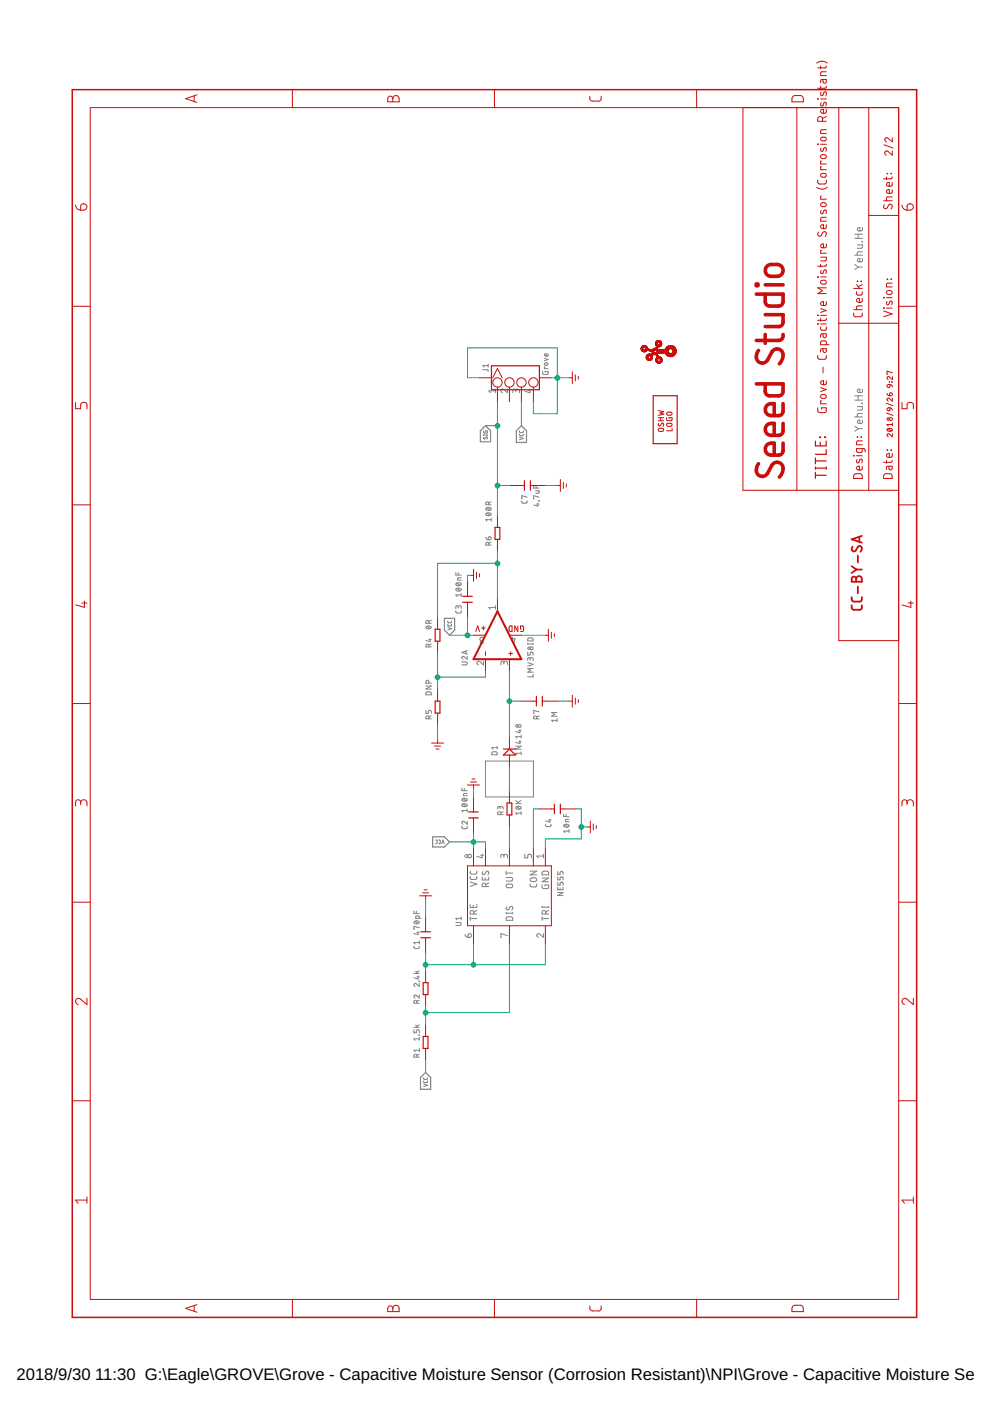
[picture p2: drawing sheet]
<svg xmlns="http://www.w3.org/2000/svg" width="210mm" height="297mm" viewBox="0 0 210 297" stroke-linecap="round" stroke-linejoin="round" font-family="sans-serif">
<defs><g id="words">
<g font-size="3.5">
<text x="3.5" y="292.5">2018/9/30</text>
<text x="20.2" y="292.5">11:30 G:\Eagle\GROVE\Grove - Capacitive Moisture Sensor (Corrosion Resistant)\NPI\Grove - Capacitive Moisture Senso</text>
</g>
</g></defs>
<g fill="none" stroke="#808080" stroke-width=".21">
<path d="M181.2 56.1l.8 .5M181.2 54.1h1.7M181.2 50.5h1.7M181.2 49.7h1.7M181.8 51.9h1.1l-.1 .7h-1M181.9 49.7v.8M182 56.6l-.8 .5M182 56.6h.9M182.8 51.2l.1 .1zM182.9 54.8l-.1 .6-.7 .1a.38 .38 0 0 1-.3-.5 .38 .38 0 0 1 .5-.2v.7M182.9 53.4h-1l-.1 .7M182.9 48.2l-.1 .7-.7 .1a.38 .38 0 0 1-.3-.5 .38 .38 0 0 1 .5-.3v.8"/>
<path d="M102.4 78.4h1l.1 .4M103.5 77.2v.6M103.5 77.5h-1.1l.2 .3M115.1 78.8l.1 .6h.8l.2-.2v-.4h-.6v.2M115.4 76l.8 .2-.8 .3M115.6 77.8h-.2v.4h.8M116.2 75v.4l-.5 .1a.27 .27 0 0 1-.3-.3 .27 .27 0 0 1 .4-.2v.5M102.5 91.4l.1 .4 .7-.1v-.3h-.4v.1M102.5 92.2v.2M102.5 92.2h.8M102.6 92.7v.3l.1 .1 .4-.4h.2l-.1 .4M103.3 92.2v.2"/>
<path d="M105.1 82.9h-1.4l.3 .4M105.1 82.5v.8M107.6 82.5v.8l-.8-.7a.38 .38 0 0 0-.6 .1 .38 .38 0 0 0 .3 .6M109.4 82.9a.38 .38 0 0 1 .3-.4 .38 .38 0 0 1 .4 .4v.4M109.4 83.1l-.1-.4-.3-.2-.2 .2-.1 .6M110.2 92l.1 .4h.6l.1-.4M110.2 91.4l.1 .3h.6l.1-.3M110.2 92.7l.8 .3-.8 .2M112.1 82.7h.6M112.4 82.5v.8l-1.1-.3M181.2 90.4l.8 .5M181.2 88.4h1.7"/>
<path d="M181.2 84.8h1.7M181.2 83.9h1.7M181.8 86.2h1.1l-.1 .6-.1 .1h-.9M181.9 83.9v.9M182 90.9l-.8 .5M182 90.9h.9M182.8 85.5l.1 .1zM182.9 89.1l-.1 .6-.7 .1a.38 .38 0 0 1-.3-.5 .38 .38 0 0 1 .5-.2v.7M182.9 87.7h-1l-.1 .7M182.9 82.5l-.1 .7h-.7a.38 .38 0 0 1-.3-.4 .38 .38 0 0 1 .5-.3v.7M103 113.9l.1 .3 .4 .2M103.1 108.9a.64 .64 0 0 1 1 .2 .63 .63 0 0 1-1.1-.2z"/>
<path d="M103.1 107.7a.64 .64 0 0 1 1 .3 .63 .63 0 0 1-1.1-.2zM103.3 108.8l.6 .5M103.3 107.6l.6 .5M103.6 113.9a.33 .33 0 0 1 .5 .1 .33 .33 0 0 1-.3 .4h-.3zM103.6 107l-.1-.6h-.4l-.1 .6h1.1M103.6 115.6v-.5l-.2-.1h-.3l-.1 .6h1.1M104.1 110.2h-1.1l.3 .3M104.1 109.9v.6M104.1 106.4l-.5 .2M104.1 114.9l-.5 .3M110.6 106.2l.2 .5h.8l.2-.5M111.8 105.4l-1.2-.3v.6h.1"/>
<path d="M113.2 103v.5h1.1M113.5 104.1h.8l-.1 .4-.7 .1M113.7 103v.5M113.8 106.9h.5M114 106.7v.6l-.8-.2M114.2 106.2h.1M114.3 105.4l-1.1-.3v.6h.1M90.4 132.9a.62 .62 0 0 1 1 .2 .63 .63 0 0 1-1.1-.2zM90.6 132.8l.6 .5M90.9 132.2l-.1-.6h-.4l-.1 .6h1.1M90.9 137.2l-.1-.6h-.4l-.1 .6h1.1M90.9 135.6h.5"/>
<path d="M91.2 135.4v.6l-.9-.2M91.4 131.5l-.5 .3M91.4 136.5l-.5 .3M94.9 132.4l.2 .3h.5l.1-.3M94.9 131.7l.2 .4 .5-.1 .1-.3M94.9 133l.8 .3-.8 .3M96.6 129.5l.1 .3 .2 .2 .8-.1 .1-.4M96.6 121.4v.5h1.2M96.7 124.8a.64 .64 0 0 1 1.1 .3 .63 .63 0 0 1-1.1-.2zM96.7 123.7a.64 .64 0 0 1 1.1 .3 .63 .63 0 0 1-1.1-.2zM96.9 124.8l.6 .5M96.9 123.6l.6 .5"/>
<path d="M97.2 128.7l.2-.3 .3 .1 .1 .5M97.2 128.9l-.1-.4-.2-.1-.2 .1-.1 .5M97.2 121.4v.5M97.8 122.5h-.6l-.2 .2v.3h.8M97.8 126.2h-1.2l.3 .3M97.8 125.8v.7M98.8 138v.6M99.1 139.1v.7l-.7-.5a.31 .31 0 0 0-.5 0 .31 .31 0 0 0 .3 .5M99.1 137.9l-1.2 .4 1.2 .4M105.1 128.4v.8M105.1 128.8h-1.4l.3 .4M108.4 135.4h.8l-.3 1.1"/>
<path d="M108.7 135.1v.6M111.9 138.3v.6h.5v-.4a.32 .32 0 0 1 .3-.2 .32 .32 0 0 1 .3 .2v.4M111.9 136.4v.3M111.9 136.5h1.1M112 135.4l.8-.1 .2 .6h-1.1zM112.4 139.7l.2-.3 .3 .1 .1 .5M112.4 139.9v-.3l-.3-.2-.2 .2v.4M113 136.4v.3M90.3 150.6v.7h.5v-.4a.32 .32 0 0 1 .3-.3 .32 .32 0 0 1 .3 .3v.4M90.3 145.5h1.1l-1.1 .6h1.1M90.4 146.8l.8-.1 .2 .2v.4h-1.1zM90.9 144.9l-.1-.6h-.4l-.1 .6h1.1"/>
<path d="M90.9 152.4l-.1-.6h-.4l-.1 .6h1.1M91.4 151.8l-.5 .2M97.9 140.3h.8l.4 .3-.2 .3-1 .1M102.5 140.2v.8l-.8-.7a.39 .39 0 0 0-.6 .1 .39 .39 0 0 0 .3 .6M104.4 159.5l.8-.1 .2 .2v.4h-1.1zM105.4 158.2v.6M105.4 158.5h-1.1l.2 .3M106.8 140.6a.38 .38 0 0 1 .4-.4 .38 .38 0 0 1 .4 .4v.4M106.8 140.8v-.4l-.4-.2-.2 .2v.6M109.3 158.2h1.2l-1.2 .6h1.2M110 157.2h.5M110 154.9h.5"/>
<path d="M110.2 157v.6l-.9-.2M110.2 154.7v.7l-.9-.3M110.5 155.9v.6M110.5 159.4v.6M110.5 159.7h-1.2l.3 .3M110.5 156.2h-1.2l.3 .3M111.9 140.5l1.1 .4-1.1 .3M113 143v.5h-1.1M113 141.8h-1.1l.6 .3-.6 .4h1.1M113.8 152.4l-.1-.6h-.4l-.1 .6h1.1M114.3 150.9l-1.1-.3v.7h.1M114.3 151.8l-.5 .2"/>
<path d="M118.1 152.7h-1.1l.2 .3M118.1 152.4v.6M118.1 151.1h-1.1l.6 .4-.6 .3h1.1M92.3 178.1l.4 .2-.1 .5-.3 .1M93 178.1l.3 .2v.5l-.3 .1M93.7 178.9l.2-.8 .3 .8M97.9 175.2v.4l.3 .1 .8-.1 .1-.4M97.9 167.1v.5h1.2M98 170.5a.62 .62 0 0 1 1 .3 .63 .63 0 0 1-1.1-.2zM98 169.4a.62 .62 0 0 1 1 .3 .63 .63 0 0 1-1.1-.2zM98.2 170.5l.6 .5M98.2 169.3l.6 .5"/>
<path d="M98.4 167.1v.5M99.1 168.2h-.7l-.1 .2v.3h.8M99.1 174.1v.7l-.7-.6a.32 .32 0 0 0-.5 .1 .32 .32 0 0 0 .3 .5M99.1 171.9h-1.2l.3 .3M99.1 171.5v.7M102.9 161.4h10.2v7.6h-10.2zM106 171.3l.3-.3h.3l.1 .6M106 171.4v-.3l-.3-.1-.1 .1-.1 .5M106.2 172.7v-.4l-.3-.2h-.2l-.2 .6h1.2M106.7 172.1l-.5 .2M109.3 170.4h1.2M109.3 169.7l.7 .7"/>
<path d="M109.4 171.2a.63 .63 0 0 1 1.1 .1 .61 .61 0 0 1-.6 .3 .61 .61 0 0 1-.5-.4zM109.6 171l.6 .5M110.5 172.4h-1.2l.3 .3M110.5 172.1v.6M110.5 169.7l-.7 .4M115.7 174.8v.3l.3 .2 .7-.1 .1-.4M116.3 173.9h.5M116.6 173.7v.6l-.9-.2M119.5 172.6v.5h1.1M119.6 174.9a.64 .64 0 0 1 1 .3 .61 .61 0 0 1-.6 .2 .61 .61 0 0 1-.5-.4zM119.8 174.8l.6 .5M120 172.6v.5"/>
<path d="M120.6 173.7h-.6l-.1 .2v.3h.7M120.6 176.2h-1.1l.3 .3M120.6 175.9v.6M87.8 193.2v.5h1.1M87.8 195.4a.62 .62 0 0 1 1.1 .3 .63 .63 0 0 1-1.1-.2zM88 195.3l.6 .5M88.3 193.2v.5M88.4 197.7h.5M88.6 197.5v.7l-.8-.3M88.9 194.7l-.1-.5-.6 .1-.1 .4h1.2M88.9 196.7l-1.1-.3v.6h.1M88.9 199.5v.7"/>
<path d="M88.9 199.8h-1.1l.2 .4M96.6 195.6h1l.2 .2-.2 .4h-1M97.8 194.7h-1.2l.3 .3M97.8 194.4v.6M98.6 198.1l.2 .5 .4 .1M99.3 198.1a.39 .39 0 0 1 .6 .1 .39 .39 0 0 1-.3 .5h-.4zM99.7 185.8v.5l.3 .2 .9-.1 .2-.1v-.5M99.7 184.7v.4l.3 .2h.9l.2-.2v-.4M99.7 194.8h1.4M99.7 191.8v.6h1.4v-.6M99.7 194.4v.7M99.7 187l1.4 .5-1.4 .4"/>
<path d="M100.3 191.9v.5M100.5 193.8v-.4a.39 .39 0 0 0-.4-.4 .39 .39 0 0 0-.4 .4v.4h1.4M101.1 193l-.6 .3M101.9 181.3h.6M102.2 181.1v.8l-1.1-.3M102.2 185.9v.7h1.4v-.7M102.4 184.8a.35 .35 0 0 0-.1 .5 .35 .35 0 0 0 .5 0l.3-.4a.32 .32 0 0 1 .4-.2 .32 .32 0 0 1 .1 .5l-.2 .3M102.8 186.1v.5M103 188v-.4a.39 .39 0 0 0-.4-.4 .39 .39 0 0 0-.4 .4v.4h1.4M103.6 187.2l-.6 .3M106.8 181.5a.38 .38 0 0 1 .4-.4 .38 .38 0 0 1 .4 .4v.4M106.8 181.7v-.4l-.4-.2-.2 .2v.6"/>
<path d="M107.3 186h1a.38 .38 0 0 1 .4 .4 .38 .38 0 0 1-.4 .4h-1M107.3 185.1h1.4M107.3 184.7v.8M107.3 193.5v.3M107.3 193.6h1.4M107.4 187.6l.9-.2a.39 .39 0 0 1 .4 .4 .39 .39 0 0 1-.4 .4l-.9-.1zM107.4 194.5l1.1-.1 .2 .2v.5h-1.4zM107.4 192.3a.35 .35 0 0 0 0 .5 .35 .35 0 0 0 .5 0l.2-.5a.32 .32 0 0 1 .5-.1 .32 .32 0 0 1 .1 .5l-.2 .3M107.6 198.4l-1.4-.4v.7h.2M108.7 193.5v.3M111.3 181.1v.8h.6v-.5a.39 .39 0 0 1 .4-.3 .39 .39 0 0 1 .4 .3v.5M112.4 187.4v.5l.3 .1h.9l.2-.1v-.5"/>
<path d="M112.4 184.7h1.4l-1.4 .8h1.4M112.5 186.2l.9-.1a.39 .39 0 0 1 .4 .4 .39 .39 0 0 1-.4 .4l-.9-.1zM114.9 187.6l.1 .6 .1 .2h.9l.3-.2v-.6h-.8v.3M114.9 192.2v.3M114.9 194.4v.7M114.9 186.2h1.4l-1.4 .7h1.4M114.9 194.8h1.4M114.9 192.3h1.4M115 184.8l1.1-.1 .2 .2v.6h-1.4zM115.2 198v.7l-.8-.6a.38 .38 0 0 0-.6 .1 .38 .38 0 0 0 .3 .5M115.2 181.5h-1.4l.3 .4M115.2 181.1v.8"/>
<path d="M115.7 193.8v-.4a.39 .39 0 0 0-.4-.4 .39 .39 0 0 0-.4 .4v.4h1.4M116.3 192.2v.3M116.3 193l-.6 .3M118.2 187v.7h.5v-.4a.32 .32 0 0 1 .4-.3 .32 .32 0 0 1 .3 .3v.4M118.2 185.9v.6h.5v-.3a.32 .32 0 0 1 .4-.3 .32 .32 0 0 1 .3 .3v.3M118.2 184.8v.6h.5v-.4a.32 .32 0 0 1 .4-.2 .32 .32 0 0 1 .3 .2v.4M118.2 189.2h1.2l-1.2 .7h1.2M118.2 188.1v.5h1.2v-.5M118.7 188.3v.3M87.8 218.3v.7h.5v-.4a.32 .32 0 0 1 .3-.3 .32 .32 0 0 1 .3 .3v.4M87.8 200.6v.3l.2 .2h.8l.1-.5M87.8 217.8h1.1"/>
<path d="M87.8 206.4h1.1M88.1 217.3l.4 .5M88.1 205.9l.4 .5M88.4 212.7l-.1-.6h-.4l-.1 .6h1.1M88.4 207.1h.5M88.6 206.9v.7l-.8-.3M88.9 208h.1M88.9 219.4h.1M88.9 208.5v.6l-.6-.5a.31 .31 0 0 0-.5 .1 .31 .31 0 0 0 .2 .4M88.9 210.9v.7l-.6-.6a.32 .32 0 0 0-.5 .1 .32 .32 0 0 0 .2 .5M88.9 219.9v.7M88.9 217.3l-.5 .3"/>
<path d="M88.9 205.9l-.5 .2M88.9 212.1l-.5 .2M88.4 224.1l-.1-.5h-.4l-.1 .5h1.1M88.9 222.4v.6M88.9 220.3h-1.1l.2 .3M88.9 223.5l-.5 .3M88.9 222.7h-1.1l.2 .3M89.8 229.2l.1 .2 .1 .1h.6v-.3M89.8 228.5l.1 .3 .1 .1 .6-.1v-.3M89.8 229.8l.8 .3-.8 .3"/>
<circle cx="115.8" cy="77.2" r=".33"/>
<circle cx="102.1" cy="136.2" r=".31"/>
<circle cx="102.1" cy="135.5" r=".39"/>
<circle cx="112.1" cy="137.4" r=".26"/>
<circle cx="112.7" cy="137.4" r=".33"/>
<circle cx="109.6" cy="153.9" r=".26"/>
<circle cx="110.2" cy="153.9" r=".33"/>
<circle cx="98.9" cy="181.5" r=".31"/>
<circle cx="99.6" cy="181.5" r=".39"/>
</g>
<path d="M102.9 90.3l1.1 1v2.4h-2.1v-2.4zM109.5 91.3l1.1-1 1 1v2.5h-2.1zM94.2 131.1h2.2v2.5l-1.1 1.1-1.1-1.1zM91.7 177.4h2.5l1.1 1.1-1.1 1.1h-2.5zM90.2 227.4l1.1 1.1v2.4h-2.1v-2.4z" fill="none" stroke="#808080" stroke-width=".25"/>
<g fill="none" stroke="#c90d0c" stroke-width=".21">
<path d="M62 19v3.8M104.8 19v3.8M147.7 19v3.8M173.2 13.4a1.77 1.77 0 0 1 2.2 0M174 14v.6M174 18.3v.6M174.1 19.6l-.1 .5 .3 .2 .5-.8h.3v.8M174.5 16.8v.5a.35 .35 0 0 0 .3 .4 .35 .35 0 0 0 .4-.4v-.5l-1 .1-.2 .1v.6M175.2 18.3v.2l-.3 .2h-1.5M175.2 15.2h-1l-.2 .3v.5h1.2M175.2 14l-.2 .4h-1.6M19.1 22.8h171.4v252.7h-171.4z"/>
<path d="M41.2 20.3v1.2M41.8 20.1l-2.4 .8 2.4 .8M82.3 20.6l.5-.2 .4 .2 .1 .3a.67 .67 0 0 1 .7-.6 .67 .67 0 0 1 .6 .6v.7h-2.4zM83.3 20.9v.7M125.1 20.4v.7l.5 .3h1.7l.1-.3 .1-.7M157.5 22.8v81.1h33M168 20.5l.4-.2h1.5l.4 .4v.9h-2.4zM169 22.8v81.1M173.2 39.7a1.77 1.77 0 0 0 2.2 0M173.4 38.2v.6l.4 .2h1.2l.2-.2v-.6M173.4 20.9l.1 .1zM173.4 30.5l.1 .1z"/>
<path d="M174 30.6h1.2M174 21h1.2M174.1 36.9l.7-.1a.4 .4 0 0 1 .4 .4 .4 .4 0 0 1-.4 .4l-.7-.1zM174.1 32.9l.7-.1a.4 .4 0 0 1 .4 .4 .4 .4 0 0 1-.4 .4l-.7-.1zM174.1 31.4l-.1 .6 .3 .1 .4-.7 .4-.1v.8M174.1 29.2l.7-.1a.4 .4 0 0 1 .4 .4 .4 .4 0 0 1-.4 .4l-.7-.1zM174.1 21.8l-.1 .6 .3 .1 .4-.7 .4-.1v.8M174.2 34.2h-.2v.6h1.2M174.2 35.4h-.2v.6h1.2M174.4 25.7v-.5a.51 .51 0 0 0-.5-.5 .51 .51 0 0 0-.5 .5v.5h1.8M175.2 27.5h-1l-.2 .3v.5h1.2M175.2 23.2l-.1 .7-.7 .1a.42 .42 0 0 1-.4-.5 .42 .42 0 0 1 .6-.3v.8"/>
<path d="M175.2 24.7l-.8 .4M177.8 22.8v81.1M184.2 22.8v81.1M187.4 30.7l2 .7M188 37.5v.6M188.1 36.8l.1 .1zM188.9 36.8l.1 .1zM189.2 38.7l-.1 .7-.7 .1a.42 .42 0 0 1-.4-.5 .42 .42 0 0 1 .6-.3v.8M189.2 37.5l-.2 .4h-1.7M189.2 32v.9l-.9-.8a.44 .44 0 0 0-.7 .2 .44 .44 0 0 0 .3 .6M189.2 29.2v.9l-.9-.8a.44 .44 0 0 0-.7 .2 .44 .44 0 0 0 .3 .6M16 43.5l.3 .7 .8 .4"/>
<path d="M17.3 43.3a.69 .69 0 0 1 1.1 .3 .69 .69 0 0 1-.6 1h-.7v-1zM173.4 58.7l.1 .1zM173.5 49.2a.46 .46 0 0 0-.1 .7 .46 .46 0 0 0 .7 0l.3-.6a.46 .46 0 0 1 .7 0 .46 .46 0 0 1 0 .7l-.2 .1M174 54.5h1.2v.7l-.2 .1h-1M174 56v.6M174 58.7h1.2M174.1 59.5l.7-.1a.41 .41 0 0 1 .4 .4 .41 .41 0 0 1-.4 .4l-.7-.1zM174.1 57.3l-.1 .6 .3 .1 .5-.7h.3v.7M174.1 44.6l-.1 .5 .2 .2h.2l.4-.7h.3v.7M174.1 43.1l.7-.1a.41 .41 0 0 1 .4 .4 .41 .41 0 0 1-.4 .4l-.7-.1zM174.2 41.6h-.2v.6h1.2M174.2 53.1h-.2v.6h1.2"/>
<path d="M175.2 56l-.2 .4-1.6 .1M175.2 51.7l-.1 .8h-.7a.42 .42 0 0 1-.4-.5 .42 .42 0 0 1 .6-.3v.8M175.2 47.6l-.1 .8-.7 .1a.43 .43 0 0 1-.4-.6 .43 .43 0 0 1 .6-.3v.9M175.2 46.1h-1l-.2 .3v.5h1.2M181.8 59.6l.1 .1zM182.6 59.6l.1 .1zM184.2 45.7h6.3M187.3 42.6h1.9M187.5 43.4l-.1 .6 .3 .3 .3-.1 .4-.7a.46 .46 0 0 1 .7-.1 .46 .46 0 0 1 0 .7l-.2 .2M188.1 59.2l.1 .1zM188.9 59.2l.1 .1zM189.2 41.8h-1.2v.8"/>
<path d="M189.2 40.2l-.1 .7-.7 .1a.42 .42 0 0 1-.4-.5 .42 .42 0 0 1 .6-.3v.8M191.2 43.5l.4 .7 .7 .4M192.5 43.3a.69 .69 0 0 1 1.1 .3 .69 .69 0 0 1-.6 1h-.7v-1zM15.3 64.9h3.8M121.3 78.8v2.6M122 79.5v1.2M122.6 79.8v.6M173.4 75.4v.5l.4 .3h1.2l.2-.3v-.5M173.4 66.8l.1 .1zM173.4 68.6l.1 .1zM174 69.3v.5l.3 .2 .8-.1 .1-.6M174 67.5v.6"/>
<path d="M174 68.7h1.2M174 66.9h1.2M174 65.4l1.2 .4-1.2 .4M174.5 73.9v.5a.35 .35 0 0 0 .3 .3 .35 .35 0 0 0 .4-.3v-.5l-1 .1-.2 .1v.5M174.5 70.8v.4a.35 .35 0 0 0 .3 .4 .35 .35 0 0 0 .4-.4v-.4h-1l-.2 .2v.5M174.5 77.9v1.2M175.2 73.1v-.6l-.2-.2h-.7l-.3 .2v.6h1.8M175.2 67.5l-.2 .4h-1.6M175.2 64l-.1 .7-.7 .1a.42 .42 0 0 1-.4-.6 .42 .42 0 0 1 .6-.2v.8M175.2 61h-1.8l1 .6-1 .7h1.8M177.8 68.5h12.7M181 66.4v.5l.4 .3 1.2-.1 .2-.2v-.5"/>
<path d="M181 65.7h1.8M181 61.2h1.8M181.6 61.8v.6l.3 .2 .8-.1 .1-.7M181.6 60.3l.6 .9M182.8 64.9h-1.1l-.1 .8M182.8 63.3l-.1 .7-.7 .1a.43 .43 0 0 1-.4-.5 .43 .43 0 0 1 .6-.3v.8M182.8 60.3l-.8 .5M187.3 63.1l.2 .1zM187.3 65.3l.2 .1zM187.3 65.9l1.9 .6-1.9 .7M188 65.3h1.2M188 63.1h1.2"/>
<path d="M188 63.9v.6l.2 .1 .3-.1 .2-.6h.4v.7M188.1 61.7l.7-.1a.41 .41 0 0 1 .4 .4 .41 .41 0 0 1-.4 .4l-.7-.1zM189.2 60h-1l-.2 .3v.5h1.2M189.2 79.8v.7l-.6-.6a.31 .31 0 0 0-.5 .1 .31 .31 0 0 0 .2 .5M189.2 79l-1.1-.3v.6h.1M190.5 64.9h3.9M16 85.3v1.4h1.1v-.8a.68 .68 0 0 1 .7-.6 .68 .68 0 0 1 .6 .6v.8M101.7 80.1h2.5M104.5 80.1l1-2 1 2M105.5 82.1v3.1M108 82.1v3.1M110.6 82.1v3.1"/>
<path d="M113.1 82.1v3.1M114.4 80.1h2.5M120.7 80.1h.6M139.6 89.2h1.1M139.6 88.6h1.1M139.6 87l1.1 .3-.8 .3 .8 .2-1.1 .3M139.6 90.9l.8-.1 .3 .1v.3l-.2 .2h-.8l-.1-.2zM139.7 89.8l-.1 .4 .2 .1 .4-.5a.32 .32 0 0 1 .5 .1 .32 .32 0 0 1-.1 .5M140.1 88.6v.6M141.3 88.6l.2 .6 .9-.1 .1-.5h-.6v.2M141.4 89.9l.9-.1 .2 .3-.2 .3h-.8l-.2-.3zM141.4 87.5l.8-.1 .2 .1 .1 .3-.2 .2h-.7l-.3-.2z"/>
<path d="M142.5 90.8v.5h-1.2M173.4 86.5v.6l.2 .3 1.2 .1 .4-.3v-.7h-1v.3M174 82.2l1.2 .4-1.2 .4M174.1 83.8l.7-.1a.4 .4 0 0 1 .4 .4 .4 .4 0 0 1-.4 .4l-.7-.2zM174.2 85h-.2v.6h1.2M175.2 80.7l-.1 .8-.7 .1a.43 .43 0 0 1-.4-.6 .43 .43 0 0 1 .6-.3v.9M181 96.6l.1 .1zM181.6 96.6h1.2M181.7 97.4l-.1 .6 .3 .1 .5-.7h.3v.7M181.8 92.6l.1 .1zM182.6 92.6l.1 .1zM182.8 98.8l-.1 .8-.7 .1a.42 .42 0 0 1-.4-.6 .42 .42 0 0 1 .6-.3v.9"/>
<path d="M182.8 95.1v.6l-.2 .2h-.7l-.3-.2v-.6h1.5l.3 .2v.5M182.8 93.5h-.9l-.3 .3v.5h1.2M187.9 87.6l1.4 .5M187.9 85.5l1.4 .5M188 97.6v.6M188.1 83.4l.2 .4 .3 .1M188.1 95.4l.1 .1zM188.1 86.6l.6-.1v.3a.32 .32 0 0 1-.4 .3 .32 .32 0 0 1-.2-.5zM188.1 81.6l.6-.1v.4a.32 .32 0 0 1-.4 .2 .32 .32 0 0 1-.2-.5zM188.2 91a.64 .64 0 0 1 1 .2 .63 .63 0 0 1-1.1-.2zM188.3 90.9l.7 .5M188.5 98.8v.5a.35 .35 0 0 0 .3 .4 .35 .35 0 0 0 .4-.4v-.5l-1 .1-.2 .1v.6"/>
<path d="M188.6 81h.1M188.7 83.4a.32 .32 0 0 1 .5 .1 .32 .32 0 0 1-.3 .4h-.3zM188.7 86.5l.3 .1 .2 .4M188.7 81.5l.4 .2 .1 .3M188.9 95.4l.1 .1zM189.1 81h.1M189.2 97.6l-.2 .4h-1.7M189.2 96.2l-.1 .7-.7 .1a.42 .42 0 0 1-.4-.6 .42 .42 0 0 1 .6-.2v.8M189.2 92v.6l-.6-.5a.32 .32 0 0 0-.5 0 .32 .32 0 0 0 .2 .5M189.2 84.4v.6l-.6-.5a.31 .31 0 0 0-.5 .1 .31 .31 0 0 0 .2 .4M189.2 89.7v.6M189.2 90h-1.1l.2 .3"/>
<path d="M191.2 85.3v1.4h1.1v-.8a.68 .68 0 0 1 .7-.6 .68 .68 0 0 1 .7 .6v.8M15.3 107h3.8M105.5 109.3v2.5M105.5 114.4v2.5M108 102.9h3.2M112.5 102.9h3.1M118.2 102.9h.6M118.8 101.7v2.5M119.4 102.3v1.3M120.1 102.6v.7M177.8 104.1v31.7h12.7M181.2 100.5h1.4l.2 .3v.7h-1.8v-.7z"/>
<path d="M187.4 100.6l.3-.1h1.1l.3 .3 .1 .7h-1.9zM190.5 107h3.9M17.4 127.8h1M17.9 127.4v1.4l-1.9-.6M92.8 130.9v2.5M92.8 136v2.5M99.1 123.3v3.1M99.1 127.7v3.2M99.8 122h.6M100.4 120.7v2.6M100.4 134.7h2.5M100.9 133.9l.4-1.2 .4 1.2"/>
<path d="M101 121.3v1.3M101.7 121.7v.6M102.1 133.2h.8M102.5 132.8v.7M102.9 138.2v.8M102.9 139.8v2.5M105.5 127.1v2.5M107.9 138.6h.8M108 132.8l.6-.1v1.2h-.5l-.2-.2zM108 139.8v2.5M108 134.7h2.6M108.3 138.2v.8"/>
<path d="M109.8 132.7v1.2l-.7-1.2v1.2M110.6 133.3h-.2v-.6l.5 .1 .1 1-.6 .1M115.6 134.7h.7M116.3 133.4v2.6M116.9 134v1.3M117.5 134.4v.6M192.6 127.8h1.1M193.1 127.4v1.4l-1.9-.6M15.3 149.2h3.8M91.5 157.5h2.5M92.1 158.2h1.3M92.5 158.8h.6"/>
<path d="M92.8 146.1v2.6M92.8 151.2v2.5M92.8 156.9v.6M108 156.3v2.5M110.6 148.7h3.1M115 148.7h3.2M120.7 148.7h.6M121.3 147.4v2.5M122 148v1.3M122.6 148.3v.7M190.5 149.2h3.9M17.1 170.2a.67 .67 0 0 1 .7-.7 .67 .67 0 0 1 .6 .7v.7"/>
<path d="M17.1 170.6v-.5a.54 .54 0 0 0-.5-.5 .54 .54 0 0 0-.6 .5v.8M99.1 166.4h2.6M99.8 165.8h1.2M100.1 165.2h.6M100.4 166.4v.7M100.4 169v3.1M100.4 173.4v3.2M100.4 179.8v3.8M102.9 179.8v3.8M108 160.1v2.5M108 167.7v2.5M108 172.8v2.5"/>
<path d="M108 179.8v3.8M113.1 179.8v3.8M114.4 171.5h3.1M115.6 179.8v3.8M118.8 171.5h3.2M124.5 175.3h.7M125.2 174.1v2.5M125.8 174.7v1.3M126.4 175v.6M192.3 170.2a.67 .67 0 0 1 .7-.7 .67 .67 0 0 1 .7 .7v.7M192.3 170.6v-.5a.54 .54 0 0 0-.5-.5 .54 .54 0 0 0-.6 .5v.8M15.3 191.3h3.8"/>
<path d="M89 189.9h2.5M89.6 189.3h1.3M89.9 188.7h.7M90.2 189.9v.7M90.2 194.4v3.1M90.2 198.8v3.2M99.1 183.6h17.8v12.7h-17.8zM100.4 196.3v3.8M108 196.3v3.8M115.6 196.3v3.8M190.5 191.3h3.9M18.4 211.7v1.3l-1.3-1.1a.66 .66 0 0 0-1 .2 .66 .66 0 0 0 .5 .9"/>
<path d="M90.2 205.8v2.5M90.2 210.9v2.5M90.2 217.2v2.6M193.7 211.7v1.3l-1.4-1.1a.66 .66 0 0 0-1 .2 .66 .66 0 0 0 .5 .9M15.3 233.4h3.8M90.2 222.3v2.5M190.5 233.4h3.9M18.4 254.4h-2.4l.6 .7M18.4 253.8v1.3M193.7 254.4h-2.5l.6 .7M193.7 253.8v1.3M41.2 276.8v1.2"/>
<path d="M41.8 276.6l-2.4 .8 2.4 .8M62 275.5v3.8M82.3 277.1l.5-.2 .4 .2 .1 .3a.67 .67 0 0 1 .7-.7 .67 .67 0 0 1 .6 .7v.7h-2.4zM83.3 277.4v.7M104.8 275.5v3.8M125.1 276.9v.7l.5 .3h1.5l.3-.3 .1-.7M147.7 275.5v3.8M168 277l.6-.3 1.5 .2a1.19 1.19 0 0 1 .2 1.2h-2.4z"/>
<circle cx="105.5" cy="81.1" r=".99"/>
<circle cx="108" cy="81.1" r=".99"/>
<circle cx="110.6" cy="81.1" r=".99"/>
<circle cx="113.1" cy="81.1" r=".99"/>
<circle cx="188.3" cy="88.9" r=".25"/>
<circle cx="188.9" cy="88.9" r=".32"/>
</g>
<g fill="none" stroke="#c90d0c" stroke-width=".76">
<path d="M162.7 56.4a2.53 2.53 0 0 1 2.1-.3 1.26 1.26 0 0 1 1.2 1.2 1.26 1.26 0 0 1-1.2 1.3 2.32 2.32 0 0 1-2.1-.3l-.4-.8v-.6zM160.4 62.4h5.6l-.1 2-.3 .4-.5 .1-2.4-.1-.4-.6-.1-1.8M160.4 60.2h.3v.4h-.3zM160.8 74.3a1.54 1.54 0 0 0-.5 1.6 1.54 1.54 0 0 0 1.3 1.1l.5-.1 .5-.3 1.1-2a1.34 1.34 0 0 1 1.8-.4 1.34 1.34 0 0 1 .4 1.9l-.7 1M162.2 66.7h3.8v1.8l-.4 .6-.5 .1h-2.9M162.2 70.9v1.9M162.2 60.4h3.8M166 70.9l-.1 .8-.6 .4-4.9 .1M160.4 81.4h5.6l-.1 2-.3 .4-.5 .1-2.4-.1-.4-.6-.1-1.8M160.8 98.3a1.53 1.53 0 0 0-.5 1.6 1.53 1.53 0 0 0 1.3 1.1l.5-.1 .5-.3 1.1-2a1.34 1.34 0 0 1 1.8-.4 1.34 1.34 0 0 1 .4 1.9l-.7 1.1M166 94v1.8l-.2 .4-.7 .3h-1.6a1.27 1.27 0 0 1-1.2-1.3 1.27 1.27 0 0 1 1.2-1.2h.6v2.5M166 89.8v1.8l-.2 .4-.7 .3h-1.6a1.27 1.27 0 0 1-1.2-1.3 1.27 1.27 0 0 1 1.2-1.2h.6v2.5"/>
<path d="M166 85.6v1.8l-.2 .4-.7 .3h-1.6a1.27 1.27 0 0 1-1.2-1.3 1.27 1.27 0 0 1 1.2-1.2h.6v2.5"/>
</g>
<g fill="none" stroke="#c90d0c" stroke-width=".25">
<path d="M104.2 77.6h10.2v5h-10.2zM138.5 83.9h5.1v10.2h-5.1zM172.9 93.5v1h2.3v-1M172.9 97.1v1.3M172.9 99v.5M172.9 99.3h2.3M172.9 97.7h2.3M173.8 92.6l.2 .2zM173.9 93.8v.7M174.9 92.6l.1 .2zM175.2 95.3v1h-2.3M175.2 99v.5"/>
<path d="M105 111.8h1v2.6h-1zM111.2 101.9v2M112.5 101.9v2M172.9 100.8h2.3M172.9 100.1v1.3M92.3 133.4h1v2.6h-1zM98.1 126.4h2M98.1 127.7h2M92.3 148.7h1v2.5h-1zM106.7 158.8h2.6M108 158.8l1.3 1.3h-2.6zM113.7 147.6v2.1"/>
<path d="M115 147.6v2.1M99.4 172.1h2M99.4 173.4h2M107.5 170.2h1v2.6h-1zM117.5 170.5v2M118.8 170.5v2M89.2 197.5h2M89.2 198.8h2M89.7 208.3h1v2.6h-1zM89.7 219.8h1v2.5h-1z"/>
</g>
<path d="M15.3 19h179.1v260.3h-179.1z" fill="none" stroke="#c90d0c" stroke-width=".32"/>
<path d="M180.8 115.9a.54 .54 0 0 0-.1 .8 .54 .54 0 0 0 .8 0l.3-.7a.49 .49 0 0 1 .7-.1 .49 .49 0 0 1 .2 .6l-.3 .5M181.9 117.8v1.5M182.2 113.8v1.1M182.7 113.6l-2.1 .7 2.1 .8M180.6 128.3v.7l.5 .3 1.4-.1 .2-.2v-.7M180.6 126.6v.7l.5 .3 1.4-.1 .2-.3v-.6M180.6 120l1 .8M180.7 122.4l.4-.1 .3 .1 .1 .3a.6 .6 0 0 1 .6-.6 .6 .6 0 0 1 .6 .6v.6h-2.1zM181.5 122.7v.6M181.6 120.8l-1 .7M181.6 120.8h1.1M181.9 124.4v1.4" fill="none" stroke="#c90d0c" stroke-width=".38"/>
<g fill="#c90d0c" stroke="#c90d0c" stroke-width=".21">
<path d="M143.3 74.2l.1 .5z"/>
<path d="M143.3 74.1v.7z"/>
<path d="M143.3 74v.9z"/>
<path d="M143.2 74l.1 .9z"/>
<path d="M143.2 73.9l.1 1.1z"/>
<path d="M143.2 73.9v1.1z"/>
<path d="M143.2 73.8v1.3z"/>
<path d="M143.1 73.8l.1 1.3z"/>
<path d="M143.1 73.7v1.5z"/>
<path d="M143 73.7l.1 1.5z"/>
<path d="M143 73.6v1.6z"/>
<path d="M143 73.6v1.7z"/>
<path d="M142.9 73.6l.1 1.7z"/>
<path d="M142.9 73.5l.1 1.9z"/>
<path d="M142.9 73.5v1.9z"/>
<path d="M142.8 73.5l.1 1.9z"/>
<path d="M142.8 73.4v2z"/>
<path d="M142.7 73.4l.1 2.1z"/>
<path d="M142.7 74.5v1z"/>
<path d="M142.7 73.4v1z"/>
<path d="M142.7 74.6v.9z"/>
<path d="M142.7 73.4v.9z"/>
<path d="M142.7 74.7v.8z"/>
<path d="M142.7 73.4v.8z"/>
<path d="M142.6 74.7l.1 .8z"/>
<path d="M142.6 73.4l.1 .8z"/>
<path d="M142.6 74.8v.7z"/>
<path d="M142.6 73.3v.8z"/>
<path d="M142.5 74.8l.1 .8z"/>
<path d="M142.5 73.3l.1 .7z"/>
<path d="M142.5 74.9v.6z"/>
<path d="M142.5 73.3v.7z"/>
<path d="M142.5 74.9v.7z"/>
<path d="M142.4 74.9l.1 .7z"/>
<path d="M142.4 73.3l.1 .7z"/>
<path d="M142.4 75v.6z"/>
<path d="M142.4 73.3v.7z"/>
<path d="M142.3 75l.1 .6z"/>
<path d="M142.3 73.3l.1 .6z"/>
<path d="M142.3 74.9l.1 .7z"/>
<path d="M142.3 75v.6z"/>
<path d="M142.3 73.3v.6z"/>
<path d="M142.2 75l.1 .6z"/>
<path d="M142.2 73.3l.1 .6z"/>
<path d="M142.2 75v.6z"/>
<path d="M142.2 73.3v.6z"/>
<path d="M142.1 75l.1 .6z"/>
<path d="M142.1 73.3l.1 .6z"/>
<path d="M142.1 75v.6z"/>
<path d="M142.1 73.3v.6z"/>
<path d="M142 75l.1 .6z"/>
<path d="M142 73.3l.1 .6z"/>
<path d="M142 74.9l.1 .7z"/>
<path d="M142 75v.6z"/>
<path d="M142 73.3v.6z"/>
<path d="M142 73.3v.7z"/>
<path d="M141.9 74.9l.1 .7z"/>
<path d="M141.9 73.3l.1 .7z"/>
<path d="M141.9 74.9v.7z"/>
<path d="M141.9 73.3v.7z"/>
<path d="M141.9 74.9v.6z"/>
<path d="M141.8 74.9l.1 .6z"/>
<path d="M141.8 73.3l.1 .7z"/>
<path d="M141.8 74.8l.1 .8z"/>
<path d="M141.8 73.3l.1 .8z"/>
<path d="M141.8 74.8v.7z"/>
<path d="M141.8 73.3v.8z"/>
<path d="M141.7 74.7l.1 .8z"/>
<path d="M141.7 73.4l.1 .7z"/>
<path d="M141.7 73.4l.1 .8z"/>
<path d="M141.7 74.7v.8z"/>
<path d="M141.7 73.4v.8z"/>
<path d="M141.7 74.6v.9z"/>
<path d="M141.7 73.4v.9z"/>
<path d="M141.6 73.4l.1 2.1z"/>
<path d="M141.6 73.4v2.1z"/>
<path d="M141.6 73.4v2z"/>
<path d="M141.5 73.5l.1 1.9z"/>
<path d="M141.5 73.5v1.9z"/>
<path d="M141.4 73.5l.1 1.9z"/>
<path d="M141.4 73.6l.1 1.7z"/>
<path d="M141.4 73.6v1.7z"/>
<path d="M141.3 73.6l.1 1.6z"/>
<path d="M141.3 73.7l.1 1.5z"/>
<path d="M141.3 73.7v1.5z"/>
<path d="M141.2 73.8l.1 1.3z"/>
<path d="M141.2 73.8v1.3z"/>
<path d="M141.2 73.9v1.1z"/>
<path d="M141.1 73.9l.1 1.1z"/>
<path d="M141.1 74v.9z"/>
<path d="M141 74.1l.1 .8z"/>
<path d="M141 74.1v.7z"/>
<path d="M140.9 74.1l.1 .7z"/>
<path d="M140.9 74.1v.7z"/>
<path d="M140.8 74.1l.1 .7z"/>
<path d="M140.8 74.1v.7z"/>
<path d="M140.7 74.1l.1 .7z"/>
<path d="M140.7 74.1v.7z"/>
<path d="M140.6 74.1l.1 .7z"/>
<path d="M140.6 74.1v.7z"/>
<path d="M140.5 74.2l.1 .6z"/>
<path d="M140.5 74.2v.6z"/>
<path d="M140.4 74.2l.1 .6z"/>
<path d="M140.4 74.2v.6z"/>
<path d="M140.3 76.2l.1 .3z"/>
<path d="M140.3 74.2l.1 .6z"/>
<path d="M140.3 76.1l.1 .5z"/>
<path d="M140.3 76.1v.5z"/>
<path d="M140.3 74.2v.6z"/>
<path d="M140.3 76v.7z"/>
<path d="M140.3 72.7v.3z"/>
<path d="M140.3 75.9v.8z"/>
<path d="M140.3 72.6v.5z"/>
<path d="M140.2 75.9l.1 .9z"/>
<path d="M140.2 74.2l.1 .6z"/>
<path d="M140.2 72.6l.1 .6z"/>
<path d="M140.2 75.9v.9z"/>
<path d="M140.2 74.2v.6z"/>
<path d="M140.2 72.5v.7z"/>
<path d="M140.2 72.5v.8z"/>
<path d="M140.1 75.8l.1 1.1z"/>
<path d="M140.1 74.2l.1 .6z"/>
<path d="M140.1 72.5l.1 .8z"/>
<path d="M140.1 72.4l.1 .9z"/>
<path d="M140.1 75.8v1.1z"/>
<path d="M140.1 74.2v.6z"/>
<path d="M140.1 72.4v.9z"/>
<path d="M140.1 72.4v1z"/>
<path d="M140 75.8l.1 1.1z"/>
<path d="M140 74.2l.1 .6z"/>
<path d="M140 72.3l.1 1.1z"/>
<path d="M140 76.4l.1 .5z"/>
<path d="M140 75.7l.1 .6z"/>
<path d="M140 76.5v.4z"/>
<path d="M140 75.7v.5z"/>
<path d="M140 74.2v.6z"/>
<path d="M140 72.3v1.1z"/>
<path d="M139.9 76.5l.1 .5z"/>
<path d="M139.9 75.7l.1 .4z"/>
<path d="M139.9 74.2l.1 .6z"/>
<path d="M139.9 72.9l.1 .6z"/>
<path d="M139.9 72.3l.1 .5z"/>
<path d="M139.9 76.6l.1 .4z"/>
<path d="M139.9 73l.1 .5z"/>
<path d="M139.9 72.3l.1 .4z"/>
<path d="M139.9 76.6v.4z"/>
<path d="M139.9 75.7v.4z"/>
<path d="M139.9 74.2v.6z"/>
<path d="M139.9 73v.5z"/>
<path d="M139.9 72.3v.4z"/>
<path d="M139.9 73.1v.4z"/>
<path d="M139.9 72.2v.5z"/>
<path d="M139.8 76.6l.1 .4z"/>
<path d="M139.8 75.7l.1 .3z"/>
<path d="M139.8 74.2l.1 .6z"/>
<path d="M139.8 73.1l.1 .4z"/>
<path d="M139.8 72.2l.1 .4z"/>
<path d="M139.8 76.6v.4z"/>
<path d="M139.8 75.7v.3z"/>
<path d="M139.8 74.2v.6z"/>
<path d="M139.8 73.1v.4z"/>
<path d="M139.8 72.2v.4z"/>
<path d="M139.7 76.6l.1 .4z"/>
<path d="M139.7 75.7l.1 .3z"/>
<path d="M139.7 74.2l.1 .6z"/>
<path d="M139.7 73.2l.1 .3z"/>
<path d="M139.7 72.2l.1 .3z"/>
<path d="M139.7 76.6v.4z"/>
<path d="M139.7 75.7v.3z"/>
<path d="M139.7 74.2v.6z"/>
<path d="M139.7 73.2v.4z"/>
<path d="M139.7 72.2v.3z"/>
<path d="M139.7 75.6v.4z"/>
<path d="M139.6 76.6l.1 .4z"/>
<path d="M139.6 75.6l.1 .4z"/>
<path d="M139.6 74.2l.1 .6z"/>
<path d="M139.6 73.2l.1 .3z"/>
<path d="M139.6 72.2l.1 .3z"/>
<path d="M139.6 76.6v.4z"/>
<path d="M139.6 75.6v.4z"/>
<path d="M139.6 74.2v.6z"/>
<path d="M139.6 73.2v.3z"/>
<path d="M139.6 72.2v.3z"/>
<path d="M139.6 73.2v.4z"/>
<path d="M139.5 76.6l.1 .4z"/>
<path d="M139.5 75.5l.1 .6z"/>
<path d="M139.5 74.2l.1 .7z"/>
<path d="M139.5 73.2l.1 .4z"/>
<path d="M139.5 72.2l.1 .3z"/>
<path d="M139.5 76.6v.4z"/>
<path d="M139.5 75.4v.7z"/>
<path d="M139.5 74.2v.7z"/>
<path d="M139.5 73.2v.4z"/>
<path d="M139.5 72.2v.3z"/>
<path d="M139.4 76.5l.1 .5z"/>
<path d="M139.4 75.4l.1 .7z"/>
<path d="M139.4 74.1l.1 .8z"/>
<path d="M139.4 73.1l.1 .5z"/>
<path d="M139.4 72.2l.1 .4z"/>
<path d="M139.4 76.5l.1 .4z"/>
<path d="M139.4 75.3l.1 .8z"/>
<path d="M139.4 73.1l.1 .6z"/>
<path d="M139.4 76.5v.4z"/>
<path d="M139.4 75.2v1z"/>
<path d="M139.4 74v1z"/>
<path d="M139.4 73.1v.6z"/>
<path d="M139.4 72.2v.4z"/>
<path d="M139.4 76.4v.5z"/>
<path d="M139.4 75.1v1.2z"/>
<path d="M139.4 73.1v.7z"/>
<path d="M139.4 74v2.9z"/>
<path d="M139.4 73v.8z"/>
<path d="M139.4 72.2v.5z"/>
<path d="M139.3 74l.1 2.9z"/>
<path d="M139.3 73l.1 .9z"/>
<path d="M139.3 72.2l.1 .5z"/>
<path d="M139.3 72.9v4z"/>
<path d="M139.3 72.3v.4z"/>
<path d="M139.3 72.3v4.6z"/>
<path d="M139.3 75.8v1z"/>
<path d="M139.3 72.3v3.3z"/>
<path d="M139.2 75.8l.1 1z"/>
<path d="M139.2 74.6l.1 .9z"/>
<path d="M139.2 72.3l.1 2.1z"/>
<path d="M139.2 75.9v.9z"/>
<path d="M139.2 74.7v.8z"/>
<path d="M139.2 72.3v2.1z"/>
<path d="M139.2 74.7v.7z"/>
<path d="M139.2 73.5v.9z"/>
<path d="M139.2 72.3v1.1z"/>
<path d="M139.1 75.9l.1 .9z"/>
<path d="M139.1 74.7l.1 .6z"/>
<path d="M139.1 73.6l.1 .7z"/>
<path d="M139.1 72.4l.1 1z"/>
<path d="M139.1 76l.1 .7z"/>
<path d="M139.1 74.8l.1 .4z"/>
<path d="M139.1 72.4l.1 .9z"/>
<path d="M139.1 76v.6z"/>
<path d="M139.1 74.8v.4z"/>
<path d="M139.1 73.7v.6z"/>
<path d="M139.1 72.4v.9z"/>
<path d="M139.1 76.1v.5z"/>
<path d="M139.1 73.8v.5z"/>
<path d="M139.1 72.5v.8z"/>
<path d="M139 76.1l.1 .5z"/>
<path d="M139 74.8l.1 .4z"/>
<path d="M139 73.8l.1 .4z"/>
<path d="M139 72.5l.1 .7z"/>
<path d="M139 76.3l.1 .1z"/>
<path d="M139 72.6l.1 .6z"/>
<path d="M139 74.8v.4z"/>
<path d="M139 73.9v.3z"/>
<path d="M139 72.6v.6z"/>
<path d="M139 72.6v.5z"/>
<path d="M138.9 74.8l.1 .4z"/>
<path d="M138.9 73.9l.1 .3z"/>
<path d="M138.9 72.8l.1 .2z"/>
<path d="M138.9 74.8v.4z"/>
<path d="M138.9 73.9v.3z"/>
<path d="M138.8 74.8l.1 .4z"/>
<path d="M138.8 73.9l.1 .3z"/>
<path d="M138.8 74.8v.4z"/>
<path d="M138.8 73.9v.3z"/>
<path d="M138.7 74.8l.1 .4z"/>
<path d="M138.7 73.9l.1 .4z"/>
<path d="M138.7 74.8v.4z"/>
<path d="M138.7 73.9v.4z"/>
<path d="M138.7 74.7v.5z"/>
<path d="M138.6 74.7l.1 .4z"/>
<path d="M138.6 73.9l.1 .4z"/>
<path d="M138.6 73.9l.1 .5z"/>
<path d="M138.6 74.6v.5z"/>
<path d="M138.6 73.9v.6z"/>
<path d="M138.6 73.9v1.2z"/>
<path d="M138.5 74l.1 1.2z"/>
<path d="M138.5 74v1.2z"/>
<path d="M138.4 74l.1 1.2z"/>
<path d="M138.4 74.1l.1 1.1z"/>
<path d="M138.4 74.1v1.2z"/>
<path d="M138.3 74.1l.1 1.2z"/>
<path d="M138.3 75.6v.3z"/>
<path d="M138.3 75v.4z"/>
<path d="M138.3 74.2v.6z"/>
<path d="M138.3 75v1z"/>
<path d="M138.3 75v1.1z"/>
<path d="M138.3 74.2v.5z"/>
<path d="M138.2 75l.1 1.1z"/>
<path d="M138.2 74.2l.1 .4z"/>
<path d="M138.2 74.2l.1 .3z"/>
<path d="M138.2 75.1v1.1z"/>
<path d="M138.2 74.2v.3z"/>
<path d="M138.1 75.1l.1 1.1z"/>
<path d="M138.1 74.2l.1 .3z"/>
<path d="M138.1 75.1v1.2z"/>
<path d="M138.1 74.2v.3z"/>
<path d="M138 75.1l.1 1.2z"/>
<path d="M138 74.2l.1 .3z"/>
<path d="M138 75.1v1.2z"/>
<path d="M138 74.2v.3z"/>
<path d="M138 75.9v.4z"/>
<path d="M138 75.1v.5z"/>
<path d="M138 74.1v.3z"/>
<path d="M137.9 75.9l.1 .5z"/>
<path d="M137.9 75.1l.1 .5z"/>
<path d="M137.9 74.1l.1 .3z"/>
<path d="M137.9 75.9v.5z"/>
<path d="M137.9 75.1v.4z"/>
<path d="M137.9 74.1v.3z"/>
<path d="M137.9 76v.4z"/>
<path d="M137.8 76l.1 .4z"/>
<path d="M137.8 75.1l.1 .4z"/>
<path d="M137.8 74.1l.1 .3z"/>
<path d="M137.8 76.1v.3z"/>
<path d="M137.8 75.1v.4z"/>
<path d="M137.8 74.1v.3z"/>
<path d="M137.8 75.1v.3z"/>
<path d="M137.7 76.1l.1 .3z"/>
<path d="M137.7 75.1l.1 .3z"/>
<path d="M137.7 74.1l.1 .3z"/>
<path d="M137.7 76.1v.3z"/>
<path d="M137.7 75.1v.3z"/>
<path d="M137.7 74.1v.3z"/>
<path d="M137.6 76.1l.1 .3z"/>
<path d="M137.6 75.1l.1 .3z"/>
<path d="M137.6 74.1l.1 .3z"/>
<path d="M137.6 76.1v.3z"/>
<path d="M137.6 75.1v.3z"/>
<path d="M137.6 74v.3z"/>
<path d="M137.5 76.1l.1 .3z"/>
<path d="M137.5 75.1l.1 .3z"/>
<path d="M137.5 74l.1 .3z"/>
<path d="M137.5 75.1l.1 .4z"/>
<path d="M137.5 76.1v.3z"/>
<path d="M137.5 75.1v.4z"/>
<path d="M137.5 74v.3z"/>
<path d="M137.5 76v.4z"/>
<path d="M137.4 75.9l.1 .5z"/>
<path d="M137.4 75.1l.1 .4z"/>
<path d="M137.4 74l.1 .3z"/>
<path d="M137.4 75.9v.5z"/>
<path d="M137.4 75.1v.4z"/>
<path d="M137.4 74v.3z"/>
<path d="M137.4 75.9v.4z"/>
<path d="M137.4 75.1v.5z"/>
<path d="M137.4 75.8v.5z"/>
<path d="M137.3 75.1l.1 1.2z"/>
<path d="M137.3 74l.1 .3z"/>
<path d="M137.3 75.2v1.1z"/>
<path d="M137.3 73.9v.4z"/>
<path d="M137.2 75.2l.1 1.1z"/>
<path d="M137.2 73.8l.1 .5z"/>
<path d="M137.2 75.2l.1 1z"/>
<path d="M137.2 73.7l.1 .6z"/>
<path d="M137.2 75.2v1z"/>
<path d="M137.2 73.7v.6z"/>
<path d="M137.2 75.3v.9z"/>
<path d="M137.2 73.6v.7z"/>
<path d="M137.1 75.3l.1 .9z"/>
<path d="M137.1 73.6l.1 .7z"/>
<path d="M137.1 75.3l.1 .8z"/>
<path d="M137.1 73.5l.1 .8z"/>
<path d="M137.1 75.4v.7z"/>
<path d="M137.1 73.5v.9z"/>
<path d="M137 75.5l.1 .5z"/>
<path d="M137 73.4l.1 1z"/>
<path d="M137 75.5l.1 .4z"/>
<path d="M137 75.6v.2z"/>
<path d="M137 73.4v1.1z"/>
<path d="M136.9 73.4l.1 1.1z"/>
<path d="M136.9 73.3v1.2z"/>
<path d="M136.9 74v.5z"/>
<path d="M136.9 73.3v.6z"/>
<path d="M136.9 74.1v.4z"/>
<path d="M136.9 73.3v.5z"/>
<path d="M136.8 74.1l.1 .4z"/>
<path d="M136.8 73.3l.1 .4z"/>
<path d="M136.8 74.1l.1 .5z"/>
<path d="M136.8 74.2v.4z"/>
<path d="M136.8 73.3v.4z"/>
<path d="M136.7 74.2l.1 .4z"/>
<path d="M136.7 73.3l.1 .3z"/>
<path d="M136.7 74.2v.4z"/>
<path d="M136.7 73.3v.3z"/>
<path d="M136.6 74.3l.1 .3z"/>
<path d="M136.6 73.2l.1 .4z"/>
<path d="M136.6 74.3v.3z"/>
<path d="M136.6 73.3v.3z"/>
<path d="M136.5 74.3l.1 .3z"/>
<path d="M136.5 73.3l.1 .3z"/>
<path d="M136.5 74.3v.3z"/>
<path d="M136.5 73.2v.4z"/>
<path d="M136.5 74.2v.4z"/>
<path d="M136.5 73.3v.3z"/>
<path d="M136.4 74.2l.1 .4z"/>
<path d="M136.4 73.3l.1 .3z"/>
<path d="M136.4 74.2v.4z"/>
<path d="M136.4 73.3v.4z"/>
<path d="M136.3 74.1l.1 .5z"/>
<path d="M136.3 73.3l.1 .4z"/>
<path d="M136.3 74.1l.1 .4z"/>
<path d="M136.3 74.1v.4z"/>
<path d="M136.3 73.3v.5z"/>
<path d="M136.2 74l.1 .5z"/>
<path d="M136.2 73.3l.1 .6z"/>
<path d="M136.2 73.3l.1 1.2z"/>
<path d="M136.2 73.4v1.1z"/>
<path d="M136.1 73.4l.1 1z"/>
<path d="M136.1 73.4v1z"/>
<path d="M136.1 73.5v.9z"/>
<path d="M136 73.5l.1 .8z"/>
<path d="M136 73.6v.7z"/>
<path d="M136 73.6v.6z"/>
<path d="M136 73.7v.5z"/>
<path d="M135.9 73.8l.1 .3z"/>
</g>
<path d="M105.5 129.6l5.1 10.2h-10.2z" fill="none" stroke="#c90d0c" stroke-width=".42"/>
<g fill="none" stroke="#0dab76" stroke-width=".21">
<path d="M101.7 80.1h-2.6v-6.4h19.1v14h-5.1v-2.5M102.9 90.3h2.6M105.5 85.2v24.1M110.6 85.2v5.1M116.9 80.1h3.8M105.5 119.4h-12.7v11.5M105.5 102.9h2.5M105.5 116.9v10.2M115.6 102.9h2.6M92.8 138.5v7.6M95.3 134.7h5.1M99.1 130.9v3.8"/>
<path d="M99.8 122h-.7v1.3M110.6 134.7h5M92.8 153.7v3.2M102.9 142.3v1.3h-10.1M108 148.7h2.6M108 142.3v14M118.2 148.7h2.5M95.3 178.5h7.6v1.3M100.4 167.1v1.9M100.4 176.6v3.2M108 162.6v5.1M108 175.3v4.5"/>
<path d="M114.4 171.5h-1.3v8.3M122 171.5h1.3v6.4h-7.7v1.9M123.3 175.3h1.2M90.2 190.6v3.8M90.2 202v3.8M90.2 213.4v3.8M100.4 200.1v4.4M108 200.1v14.6h-17.8M115.6 200.1v4.4h-25.4M90.2 224.8v2.6"/>
</g>
<g fill="#0dab76" stroke="#0dab76" stroke-width=".21">
<circle cx="118.2" cy="80.1" r=".51"/>
<circle cx="123.3" cy="175.3" r=".51"/>
<circle cx="100.4" cy="178.5" r=".51"/>
<circle cx="99.1" cy="134.7" r=".51"/>
<circle cx="90.2" cy="214.7" r=".51"/>
<circle cx="90.2" cy="204.6" r=".51"/>
<circle cx="100.4" cy="204.6" r=".51"/>
<circle cx="108" cy="148.7" r=".51"/>
<circle cx="92.8" cy="143.6" r=".51"/>
<circle cx="105.5" cy="119.5" r=".51"/>
<circle cx="105.5" cy="90.3" r=".51"/>
<circle cx="105.5" cy="103" r=".51"/>
</g>
<use href="#words"/>
</svg>
